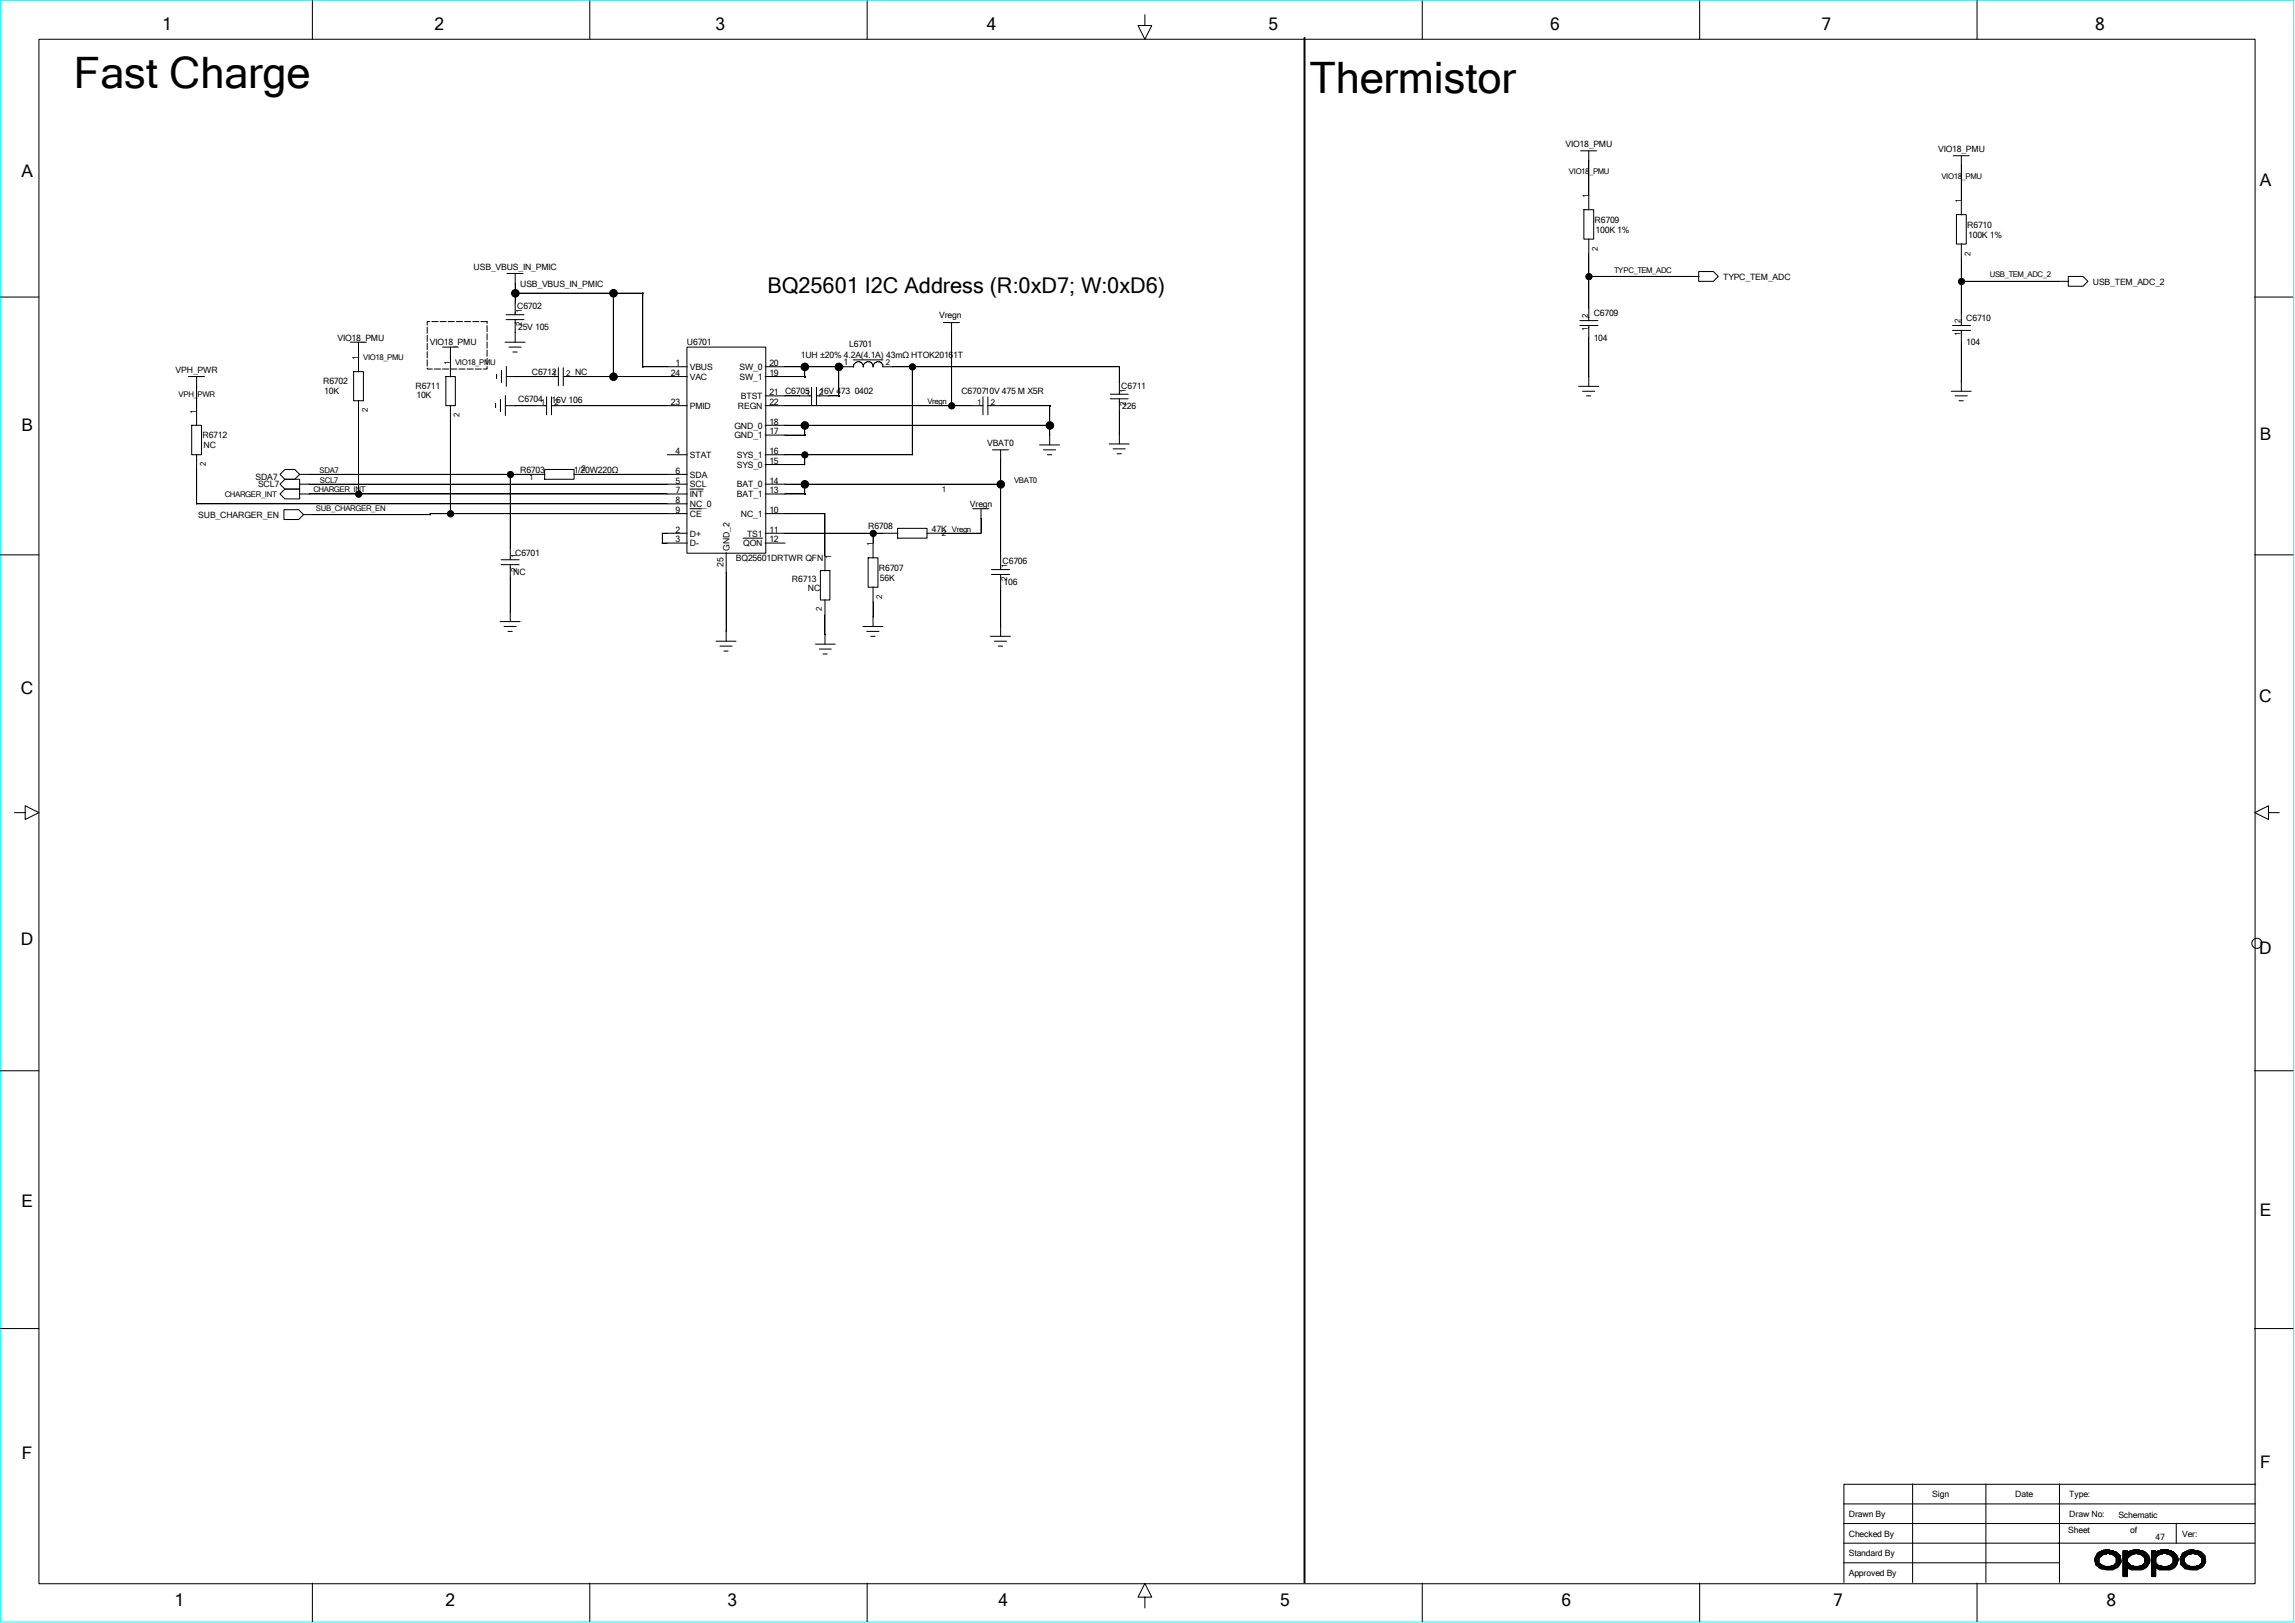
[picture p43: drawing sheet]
<svg xmlns="http://www.w3.org/2000/svg" width="297mm" height="210mm" viewBox="0 0 297 210" stroke-linecap="round" stroke-linejoin="round" font-family="sans-serif">
<defs><g id="words">
<g font-size="5.6">
<text x="9.6" y="11.3">Fast Charge</text>
<text x="169.5" y="12">Thermistor</text>
</g>
<text font-size="2.8" x="99.3" y="38">BQ25601 I2C Address (R:0xD7; W:0xD6)</text>
<g font-size="2.2">
<text x="21" y="3.9">1</text>
<text x="56.2" y="3.9">2</text>
<text x="92.6" y="3.9">3</text>
<text x="127.7" y="3.9">4</text>
<text x="164.2" y="3.9">5</text>
<text x="200.6" y="3.9">6</text>
<text x="235.8" y="3.9">7</text>
<text x="271.1" y="3.9">8</text>
<text x="2.8" y="22.9">A</text>
<text x="292.5" y="24.1">A</text>
<text x="2.8" y="55.8">B</text>
<text x="292.5" y="57">B</text>
<text x="2.7" y="89.7">C</text>
<text x="292.4" y="90.8">C</text>
<text x="2.7" y="122.3">D</text>
<text x="292.4" y="123.5">D</text>
<text x="2.8" y="156.2">E</text>
<text x="292.5" y="157.4">E</text>
<text x="2.8" y="188.8">F</text>
<text x="292.5" y="189.9">F</text>
<text x="22.6" y="207.9">1</text>
<text x="57.7" y="207.9">2</text>
<text x="94.1" y="207.9">3</text>
<text x="129.2" y="207.9">4</text>
<text x="165.7" y="207.9">5</text>
<text x="202.1" y="207.9">6</text>
<text x="237.2" y="207.9">7</text>
<text x="272.6" y="207.9">8</text>
</g>
<g font-size="1.1">
<text x="202.6" y="19">VIO18_PMU</text>
<text x="250.8" y="19.7">VIO18_PMU</text>
<text x="206.4" y="28.8">R6709</text>
<text x="254.6" y="29.5">R6710</text>
<text x="61.3" y="34.9">USB_VBUS_IN_PMIC</text>
<text x="206.5" y="30.1">100K 1%</text>
<text x="254.7" y="30.7">100K 1%</text>
<text x="66.9" y="40">C6702</text>
<text x="67.3" y="37.1">USB_VBUS_IN_PMIC</text>
<text x="121.5" y="41.2">Vregn</text>
<text x="206.2" y="40.9">C6709</text>
<text x="223" y="36.2">TYPC_TEM_ADC</text>
<text x="254.5" y="41.5">C6710</text>
<text x="270.8" y="36.8">USB_TEM_ADC_2</text>
<text x="43.7" y="44.1">VIO18_PMU</text>
<text x="55.6" y="44.7">VIO18_PMU</text>
<text x="67.1" y="42.7">25V 105</text>
<text x="87.4" y="47.4">1</text>
<text x="88.9" y="44.7">U6701</text>
<text x="89.3" y="47.9">VBUS</text>
<text x="95.7" y="47.9">SW_0</text>
<text x="99.6" y="47.4">20</text>
<text x="103.6" y="46.4">1UH ±20% 4.2A(4.1A) 43mΩ HTOK20161T</text>
<text x="109.2" y="47.2">1</text>
<text x="109.9" y="45">L6701</text>
<text x="206.2" y="44.1">104</text>
<text x="254.5" y="44.7">104</text>
<text x="22.7" y="48.3">VPH_PWR</text>
<text x="41.8" y="49.7">R6702</text>
<text x="42" y="50.9">10K</text>
<text x="53.8" y="50.3">R6711</text>
<text x="53.9" y="51.6">10K</text>
<text x="67.1" y="52">C6704</text>
<text x="68.8" y="48.5">C6712</text>
<text x="71.4" y="52.1">16V 106</text>
<text x="86.8" y="48.6">24</text>
<text x="86.8" y="52.4">23</text>
<text x="89.3" y="52.9">PMID</text>
<text x="89.3" y="49.1">VAC</text>
<text x="95.5" y="52.9">REGN</text>
<text x="95.7" y="49.1">SW_1</text>
<text x="95.9" y="51.6">BTST</text>
<text x="99.6" y="48.6">19</text>
<text x="99.6" y="51.1">21</text>
<text x="99.6" y="52.4">22</text>
<text x="101.6" y="51">C6705</text>
<text x="106" y="51">16V 473 0402</text>
<text x="124.4" y="51">C670710V 475 M X5R</text>
<text x="145.1" y="50.3">C6711</text>
<text x="145.2" y="52.9">226</text>
<text x="26.2" y="56.7">R6712</text>
<text x="26.3" y="58">NC</text>
<text x="87.4" y="58.8">4</text>
<text x="89.3" y="59.3">STAT</text>
<text x="95" y="56.7">GND_1</text>
<text x="95" y="55.5">GND_0</text>
<text x="95.4" y="59.3">SYS_1</text>
<text x="99.6" y="54.9">18</text>
<text x="99.6" y="58.8">16</text>
<text x="99.6" y="56.2">17</text>
<text x="127.8" y="57.7">VBAT0</text>
<text x="33.1" y="62.1">SDA7</text>
<text x="33.4" y="63.1">SCL7</text>
<text x="67.3" y="61.2">R6703</text>
<text x="74.3" y="61.2">1/20W220Ω</text>
<text x="87.4" y="63.8">7</text>
<text x="87.4" y="65.1">8</text>
<text x="87.4" y="62.6">5</text>
<text x="87.4" y="61.3">6</text>
<text x="89.3" y="61.8">SDA</text>
<text x="89.3" y="63.1">SCL</text>
<text x="89.3" y="65.6">NC_0</text>
<text x="89.3" y="64.3">INT</text>
<text x="95.4" y="64.3">BAT_1</text>
<text x="95.4" y="60.5">SYS_0</text>
<text x="95.4" y="63.1">BAT_0</text>
<text x="99.6" y="62.6">14</text>
<text x="99.6" y="60">15</text>
<text x="99.6" y="63.8">13</text>
<text x="125.5" y="65.6">Vregn</text>
<text x="25.7" y="67">SUB_CHARGER_EN</text>
<text x="66.7" y="72">C6701</text>
<text x="87.4" y="66.4">9</text>
<text x="87.4" y="70.2">3</text>
<text x="87.4" y="68.9">2</text>
<text x="89.3" y="69.4">D+</text>
<text x="89.3" y="70.7">D-</text>
<text x="89.3" y="66.9">CE</text>
<text x="94.4" y="71.3" transform="rotate(-90 94.4 71.3)">GND_2</text>
<text x="95.9" y="66.9">NC_1</text>
<text x="96.2" y="70.7">QON</text>
<text x="96.7" y="69.4">TS1</text>
<text x="99.6" y="66.4">10</text>
<text x="99.6" y="68.9">11</text>
<text x="99.6" y="70.2">12</text>
<text x="112.4" y="68.5">R6708</text>
<text x="120.6" y="68.8">47K Vregn</text>
<text x="66.4" y="74.4">NC</text>
<text x="93.6" y="73.3" transform="rotate(-90 93.6 73.3)">25</text>
<text x="95.2" y="72.6">BQ25601DRTWR QFN</text>
<text x="102.5" y="75.3">R6713</text>
<text x="104.6" y="76.5">NC</text>
<text x="113.7" y="73.9">R6707</text>
<text x="113.9" y="75.1">56K</text>
<text x="129.8" y="73">C6706</text>
<text x="129.9" y="75.6">106</text>
<text x="239.3" y="196.3">Drawn By</text>
<text x="250.1" y="193.8">Sign</text>
<text x="260.8" y="193.8">Date</text>
<text x="267.8" y="196.3">Draw No:</text>
<text x="267.8" y="193.8">Type:</text>
<text x="274.2" y="196.4">Schematic</text>
<text x="239.3" y="198.8">Checked By</text>
<text x="239.3" y="201.4">Standard By</text>
<text x="239.3" y="203.9">Approved By</text>
<text x="267.7" y="198.3">Sheet</text>
<text x="275.7" y="198.3">of</text>
<text x="279" y="199.2">47</text>
<text x="282.4" y="198.8">Ver:</text>
</g>
<g font-size="1">
<text x="203" y="22.5">VIO18_PMU</text>
<text x="251.2" y="23.1">VIO18_PMU</text>
<text x="205.6" y="25.7" transform="rotate(-90 205.6 25.7)">1</text>
<text x="253.8" y="26.3" transform="rotate(-90 253.8 26.3)">1</text>
<text x="206.8" y="32.4" transform="rotate(-90 206.8 32.4)">2</text>
<text x="208.9" y="35.3">TYPC_TEM_ADC</text>
<text x="255" y="33.1" transform="rotate(-90 255 33.1)">2</text>
<text x="257.5" y="35.8">USB_TEM_ADC_2</text>
<text x="67.5" y="40.5" transform="rotate(-90 67.5 40.5)">1</text>
<text x="205.5" y="41.1" transform="rotate(-90 205.5 41.1)">2</text>
<text x="253.7" y="41.8" transform="rotate(-90 253.7 41.8)">2</text>
<text x="46.4" y="46.6" transform="rotate(-90 46.4 46.6)">1</text>
<text x="47" y="46.6">VIO18_PMU</text>
<text x="58.3" y="47.2" transform="rotate(-90 58.3 47.2)">1</text>
<text x="58.9" y="47.2">VIO18_PMU</text>
<text x="67.5" y="42.2" transform="rotate(-90 67.5 42.2)">2</text>
<text x="114.6" y="47.2">2</text>
<text x="205.5" y="42.9" transform="rotate(-90 205.5 42.9)">1</text>
<text x="253.7" y="43.5" transform="rotate(-90 253.7 43.5)">1</text>
<text x="23.1" y="51.4">VPH_PWR</text>
<text x="25.4" y="53.6" transform="rotate(-90 25.4 53.6)">1</text>
<text x="47.6" y="53.3" transform="rotate(-90 47.6 53.3)">2</text>
<text x="59.5" y="54" transform="rotate(-90 59.5 54)">2</text>
<text x="70" y="52.4">1</text>
<text x="71.5" y="48.6">1</text>
<text x="71.8" y="52.4">2</text>
<text x="73.3" y="48.6">2 NC</text>
<text x="104.3" y="51.1">1</text>
<text x="106" y="51.1">2</text>
<text x="120" y="52.3">Vregn</text>
<text x="126.4" y="52.4">1</text>
<text x="128.2" y="52.4">2</text>
<text x="145.7" y="52.5" transform="rotate(-90 145.7 52.5)">2</text>
<text x="145.7" y="50.8" transform="rotate(-90 145.7 50.8)">1</text>
<text x="26.6" y="60.3" transform="rotate(-90 26.6 60.3)">2</text>
<text x="29.1" y="64.3">CHARGER_INT</text>
<text x="40.6" y="63.7">CHARGER_INT</text>
<text x="41.4" y="61.2">SDA7</text>
<text x="41.4" y="62.4">SCL7</text>
<text x="68.5" y="62.1">1</text>
<text x="75.3" y="61">2</text>
<text x="121.9" y="63.6">1</text>
<text x="131.2" y="62.4">VBAT0</text>
<text x="40.9" y="66.1">SUB_CHARGER_EN</text>
<text x="112.9" y="70.7" transform="rotate(-90 112.9 70.7)">1</text>
<text x="121.9" y="69.3">2</text>
<text x="66.9" y="74" transform="rotate(-90 66.9 74)">2</text>
<text x="66.9" y="72.2" transform="rotate(-90 66.9 72.2)">1</text>
<text x="107.6" y="72.3" transform="rotate(-90 107.6 72.3)">1</text>
<text x="114.2" y="77.5" transform="rotate(-90 114.2 77.5)">2</text>
<text x="130.3" y="75.2" transform="rotate(-90 130.3 75.2)">2</text>
<text x="130.3" y="73.5" transform="rotate(-90 130.3 73.5)">1</text>
<text x="106.3" y="79.1" transform="rotate(-90 106.3 79.1)">2</text>
</g>
</g></defs>
<path d="M.1 0h296.7v209.9h-296.7z" fill="none" stroke="#0ff" stroke-width=".13"/>
<path d="M168.8 4.9v199.9" fill="none" stroke="#000" stroke-width=".25"/>
<g fill="none" stroke="#000" stroke-width=".13">
<path d="M5 5.1h286.8v199.8h-286.8zM40.4 .1v5M76.3 .1v5M112.2 .1v5M148.2 1.9v1.4h.9l-.9 1.8-.9-1.8h.9M184.1 .1v5M204.6 19.5h2M205.6 19.5v7.7M220 .1v5M255.9 .1v5M0 38.4h5M65.6 35.4h2.1"/>
<path d="M66.6 37.9h16.6v9.6M66.7 35.4v5.3M79.4 37.9v10.9M205 27.1h1.2v3.8h-1.2zM205.6 35.8h14.3M205.6 30.9v10.6M219.8 35.1h1.9l.7 .7-.7 .6h-1.9zM252.8 20.2h2M253.2 27.8h1.3v3.8h-1.3zM253.8 36.4h13.9M253.8 20.2v7.6M253.8 31.5v10.6"/>
<path d="M267.7 35.8h1.9l.6 .6-.6 .6h-1.9zM291.8 38.4h5M24.4 48.7h2.1M24.8 55h1.3v3.8h-1.3zM25.4 48.7v6.4M25.4 58.8v6.4M45.3 44.3h2.1M45.8 48.1h1.2v3.8h-1.2zM46.4 44.3v3.8M46.4 51.8v12.2M57.3 44.9h2M57.7 48.7h1.2v3.8h-1.2z"/>
<path d="M58.3 44.9v3.9M58.3 52.5v14M64.1 52.2v.5M64.3 48.4v.6M64.8 51.7v1.6M64.9 47.9v1.6M65.4 44.3h2.5M65.4 52.5h5.3M65.4 51.2v2.6M65.5 41.4h2.3M65.5 40.7h2.3M65.5 48.7h6.8"/>
<path d="M65.5 47.4v2.6M65.9 44.9h1.5M66.4 45.6h.5M66.7 41.4v2.9M70.7 51.4v2.3M71.4 52.5h17.5M71.4 51.4v2.3M72.3 47.6v2.3M72.9 48.7h16M72.9 47.6v2.3M83.1 47.5h5.8M86.4 58.8h2.5"/>
<path d="M88.9 44.9h10.2v26.7h-10.2zM99 51.2h6M99 52.5h28.2M99 58.8h19.1M99 47.5h11.5M99 56.3h5.1M99 48.7h5.1M99 55h36.8M104.1 47.5v1.3M104.1 55v1.3M104.1 58.8v1.4M105 50.1v2.3"/>
<path d="M105.7 51.2h2.8M105.7 50.1v2.3M108.5 47.5v3.8M110.4 46.6h3.9M111.7 47.2v.3M111.7 47.2a.66 .66 0 0 0-.6-.4 .66 .66 0 0 0-.6 .4l-.1 .3M113 47.2v.3M113 47.2a.66 .66 0 0 0-.6-.4 .66 .66 0 0 0-.6 .4l-.1 .2M114.2 47.5h30.7v3.5M114.3 47.2v.3M114.3 47.2a.66 .66 0 0 0-.6-.4 .66 .66 0 0 0-.7 .4v.2M118.1 47.5v11.4"/>
<path d="M122.1 41.7h2.1M123.1 41.7v10.8M127.2 51.4v2.3M127.8 52.5h8v5.1M127.8 51.4v2.3M128.4 58.2h2.1M129.5 58.2v15.5M134.5 57.6h2.6M135 58.2h1.6M135.6 58.8h.5M143.6 57.4h2.5M143.7 51.6h2.3"/>
<path d="M143.7 51h2.3M144.1 58.1h1.5M144.6 58.7h.5M144.9 51.6v5.8M204.3 50h2.6M204.5 41.5h2.3M204.5 42.1h2.3M204.8 50.6h1.6M205.3 51.2h.6M205.6 42.1v7.9M252.5 50.6h2.6M252.7 42.1h2.3"/>
<path d="M252.7 42.8h2.3M253 51.2h1.6M253.5 51.9h.6M253.8 42.8v7.8M0 71.8h5M25.4 65.2h63.5M36.2 61.4l.7-.7h1.2l.7 .7-.7 .6h-1.2zM36.7 66h2l.6 .6-.6 .6h-2zM36.9 63.3h1.9v1.3h-1.9l-.7-.7zM36.9 62h1.9v1.3h-1.9l-.7-.6zM38.7 61.4h31.8M38.7 62.7h50.2"/>
<path d="M38.7 63.9h50.2M39.2 66.6h16.5M55.6 66.5h33.3M55.7 66.5v.1M64.9 73.1h2.3M64.9 72.4h2.3M66 61.4v11M66 73.1v7.3M70.5 60.7h3.8v1.3h-3.8zM74.3 61.4h14.6M85.7 69h3.2M85.7 70.3h3.2"/>
<path d="M85.7 69v1.3M89.3 65.8h1.5M89.3 63.3h1.7M94 71.5v11.5M96.2 69.6h2.5M99 69h17.2M99 70.3h2.6M99 62.7h30.5M99 66.5h7.8v7.4M99 63.9h5.1M99 60.1h5.1M104.1 62.7v1.3"/>
<path d="M106.2 73.8h1.2v3.8h-1.2zM106.8 77.6v5.8M112.4 72.2h1.2v3.8h-1.2zM113 69v3.2M113 75.9v5.2M116.2 68.4h3.8v1.2h-3.8zM119.9 69h7.1M125.9 65.8h2.1M127 65.8v3.2M128.3 74.3h2.3M128.3 73.7h2.3M129.5 74.3v8"/>
<path d="M291.8 71.8h5M64.7 80.4h2.6M65.2 81.1h1.6M65.7 81.7h.6M92.7 83h2.5M93.2 83.6h1.5M93.7 84.2h.5M105.5 83.4h2.6M106 84h1.6M106.5 84.6h.6M111.7 81.1h2.6M112.2 81.7h1.5"/>
<path d="M112.7 82.3h.5M128.2 82.3h2.6M128.7 83h1.6M129.2 83.6h.6M1.9 105.2h1.4v-.9l1.7 .9-1.7 .8v-.8M293.6 105.2v-.9l-1.8 .9 1.8 .8v-.8h1.4M0 138.6h5M291.8 138.6h5M0 171.9h5M291.8 171.9h5M238.6 194.6h53.3M238.6 199.7h53.2"/>
<path d="M238.6 197.1h53.2M247.5 192v12.8M257 192v12.8M266.5 192v12.8M281.6 197.1v2.6M291.9 192.1h-53.3v12.7M40.4 204.9v4.9M76.3 204.9v4.9M112.2 204.9v4.9M148.2 206.7h.9l-.9-1.8-.9 1.8h.9v1.4M184.1 204.9v4.9M220 204.9v4.9"/>
<path d="M238.6 202.2h27.9M255.9 204.9v4.9M271.1 201.6h.6M271.1 201.7h.5M271.1 201.8h.5M271.1 202h.5M271.1 202.1h.5M271.2 202.2h.4M271.2 201.3h.8M271.2 202.4h.7M271.2 202.5h.8M271.2 201.5v1"/>
<path d="M271.2 201.4v.8M271.3 202.6h.8M271.4 201.2v1.4h.6v.4v-.6M271.4 201.2v1.3M271.4 201h2.5M271.5 201v1.6v-1.5v.1M271.5 202.2v.4h.7M271.5 201a2.22 2.22 0 0 1 2.9 .3l.1 .8a1.54 1.54 0 0 1-1.7 1l-.9-.1-.7-.5-.1-.8zM271.6 201.6l.5-.4 .7-.2 .7 .2 .4 .4v.6l-.4 .4-.7 .1-.7-.1-.5-.4zM271.6 200.9v1.8M271.6 200.8h2.2M271.7 200.8v.7"/>
<path d="M271.7 202.3v.6M271.9 202.5v.5h1.9M271.9 200.8v.7h-.7M272 200.7v.5M272 200.7h1.4M272.1 200.7v.5h-.8M272.1 202.6v.4M272.2 200.7v.4M272.2 202.6v.4M272.2 200.6h.8M272.4 200.7v.4M272.4 202.7v.4"/>
<path d="M272.5 203.1h1M272.5 200.5v.6M272.5 202.7v.4M272.6 200.5v.6h-1.3M272.6 202.7v.4M272.8 200.5v.5M272.8 202.7v.4M272.9 200.5v.5M272.9 202.7v.4M273 200.5v.6h1.2M273 202.7v.4M273.1 200.7v.4"/>
<path d="M273.1 202.7v.4M273.3 200.7v.4M273.3 202.6v.5M273.3 202.6h1M273.4 200.7v.4M273.4 202.6v.5M273.4 201.2h.9M273.5 202.6v.4v-.4M273.5 200.7v.5M273.6 201.3h.8M273.6 200.8v.5M273.6 202.4v.6h-1.5"/>
<path d="M273.7 201.5h.7M273.8 200.8v.7M273.8 202.3v.6M273.9 202.2h.5M273.9 201.6h.5M273.9 201.7h.5M273.9 201.8h.6M273.9 202h.6M273.9 202.1h.6M273.9 200.8v.8M273.9 202.2v.7M274 200.9v2h-2.4"/>
<path d="M274.2 201v1.7h-2.6M274.3 201.2v1.3h-.7M274.4 201.3v1.1h-.7M274.7 202.2h.7M274.7 201h3M274.7 201.2h1.2M274.7 201.6h.6M274.7 201.7h.6M274.7 201.8h.6M274.7 202h.6M274.7 202.1h.6M274.7 202.4h.8"/>
<path d="M274.7 202.5h1M274.7 202.6h1.1M274.7 203h.6M274.7 203.1h.6M274.7 200.8h2.9M274.7 200.7h.6M274.7 203.2h.6M274.7 203.4h.6M274.7 203.5h.6M274.7 203.6h.6M274.7 203.8h.6M274.7 203.9h.6"/>
<path d="M274.8 200.7h.5v.3v-.2l.9-.2h.6l.3 .1a1.21 1.21 0 0 1 1 .9 1.21 1.21 0 0 1-.4 1.3 2.25 2.25 0 0 1-1.4 .2 .83 .83 0 0 1-.9-.2h-.1v1.1h-.5zM274.8 200.7v3.3M274.9 200.7v3.3M275 200.7v3.3M275.2 200.7v3.3M275.3 200.7v3.3h-.6M275.3 201.6l.5-.4 .6-.2 .8 .2 .4 .4v.6l-.4 .4-.8 .1-.6-.1-.5-.4zM275.4 200.8v.8M275.4 202.2v.7M275.5 203h2.1M275.5 200.8v.7h-.8M275.5 202.3v.7"/>
<path d="M275.6 200.7h1.7M275.7 200.7v.6h-1M275.7 202.4v.6M275.8 200.7v.5M275.8 202.6v.5M275.9 200.7v.4M275.9 202.6v.5M276.1 200.5v.6M276.1 202.6v.5M276.1 200.6h.7M276.2 200.5v.6h-1.5M276.2 202.7v.4"/>
<path d="M276.3 200.5v.6M276.3 202.7v.4M276.4 200.5v.5M276.4 202.7v.4M276.6 200.5v.6M276.6 202.7v.4M276.6 201.1h1.2M276.7 200.5v.6M276.7 202.7v.4M276.8 200.5v.6M276.8 202.7v.4M276.9 200.7v.4"/>
<path d="M276.9 202.6v.5M277 201.2h1M277 202.6h.8M277.1 200.7v.4M277.1 202.6v.5M277.2 200.7v.5M277.2 202.6v.5h-1.4M277.3 201.3h.8M277.3 202.5h.7M277.3 200.7v.6M277.3 202.4v.6M277.4 201.5h.7"/>
<path d="M277.5 200.8v.7M277.5 202.3v.7M277.5 202.2h.7M277.5 201.6h.6M277.5 201.7h.7M277.5 201.8h.7M277.5 202.1h.7M277.6 200.8v.8M277.6 202.2v.7M277.7 200.9v2h-3M277.8 201v1.7h-3.1M278 201.2v1.4"/>
<path d="M278.1 201.3v1.1h-.7M278.2 201.8v.2h-.7M278.4 202.2h.6M278.4 201h3M278.4 201.2h1.1M278.4 201.6h.6M278.4 201.7h.6M278.4 201.8h.6M278.4 202h.6M278.4 202.1h.6M278.4 202.4h.7M278.4 202.5h.8"/>
<path d="M278.4 202.6h1.1M278.4 203h.6M278.4 203.1h.6M278.4 200.8h2.9M278.4 200.7h.6M278.4 203.2h.6M278.4 203.4h.6M278.4 203.5h.6M278.4 203.6h.6M278.4 203.8h.6M278.4 203.9h.6M278.5 200.7h.5v.3v-.2h.1a2.02 2.02 0 0 1 2.4 .3l.1 .2a.49 .49 0 0 1 .2 .8 1.18 1.18 0 0 1-1.6 1h-.2a.83 .83 0 0 1-.9-.2h-.1v1.1h-.5z"/>
<path d="M278.5 200.7v3.3M278.6 200.7v3.3M278.7 200.7v3.3M278.8 200.7v3.3M279 200.7v3.3h-.6M279.1 200.8v.7h-.7M279.1 202.3v.6M279.2 203h2.1M279.2 200.7v.6h-.8M279.2 202.4v.6M279.3 200.7h1.7M279.4 200.7v.5"/>
<path d="M279.4 202.6v.4M279.4 201.2l.7-.2 .8 .2 .4 .4v.6l-.4 .4-.8 .1-.7-.1-.4-.4v-.6zM279.5 200.7v.4M279.5 202.6v.5M279.6 200.5v.6M279.6 202.6v.5M279.7 200.5v.6h-1.3M279.7 202.6v.5M279.9 200.5v.6M279.9 202.7v.4M280 200.5v.5M280 202.7v.4"/>
<path d="M280.1 200.5v.5M280.1 202.7v.4M280.2 200.5v.5M280.2 202.7v.4M280.3 201.1h1.2M280.4 200.5v.6M280.4 202.7v.4M280.5 200.5v.6M280.5 202.7v.4M280.6 200.5v.6M280.6 202.6v.5M280.7 201.2h.9"/>
<path d="M280.8 200.7v.4M280.8 202.6v.5M280.8 202.6h.7M280.9 200.7v.5M280.9 202.6v.5h-1.5M281 201.3h.8M281 202.5h.6M281 200.7v.6M281 202.4v.6M281.1 201.5h.7M281.1 200.8v.7M281.1 202.3v.7"/>
<path d="M281.2 202.2h.6M281.2 201.6h.7M281.2 201.7h.7M281.2 201.8h.7M281.2 202h.7M281.2 202.1h.6M281.3 200.8v2.1M281.4 200.9v2h-3M281.5 201v1.7h-3.1M281.6 201.2v1.4M281.8 201.3v1.1h-.7M282.1 201.7h.6"/>
<path d="M282.2 201.8h.5M282.2 202h.5M282.2 202.2h.5M282.2 201.6h.5M282.2 202.4h.6M282.3 201.3v1.2h.7M282.3 202.1h.4M282.4 201.2h.8M282.4 202.6h.8M282.4 201v1.6M282.5 201h2.4M282.5 200.9v1.8"/>
<path d="M282.5 201a2.06 2.06 0 0 1 2.8 .3l.2 .8-.4 .6-.8 .4-1.5-.1-.5-.5-.1-.8zM282.6 202.9h2.4M282.7 200.9v2M282.7 200.8h2.1M282.8 200.8v.7h-.6M282.8 202.2v.8M282.9 200.8v.5h-.5M282.9 202.3v.7M283 200.7h1.3M283 201.2l.8-.2 .8 .2 .3 .4v.6l-.3 .4-.8 .1-.8-.1-.3-.4v-.6zM283 200.7v.5M283 202.4v.6"/>
<path d="M283.2 200.7v.4M283.2 202.6v.4M283.3 200.6h.6M283.3 200.7v.4M283.3 202.6v.5M283.4 200.7v.4M283.4 202.7v.4M283.5 200.5v.6h-1M283.5 202.7v.4M283.7 200.5v.6M283.7 202.7v.4M283.8 200.5v.5"/>
<path d="M283.8 202.7v.4M283.9 200.5v.6M283.9 202.7v.4M284 201.1h1.1M284.1 200.7v.4M284.1 202.7v.4M284.2 200.7v.4M284.2 202.7v.4M284.3 200.7v.4M284.3 202.6v.5M284.4 200.7v.4M284.4 202.6v.5h-1"/>
<path d="M284.5 201.2h.7M284.6 200.7v.5M284.6 202.6v.4h-1.9M284.6 201.3h.7M284.6 202.5h.6M284.7 200.8v.5M284.7 202.4v.6M284.8 201.5h.5M284.8 200.8v.7M284.8 202.3v.6M284.9 202.2h.4M284.9 201.6h.4"/>
<path d="M284.9 201.7h.4M284.9 201.8h.6M284.9 202h.6M284.9 202.1h.6M284.9 200.9v2M285.1 201v1.7h-2.6M285.2 201.2v1.4h-.9M285.3 201.3v1.1h-.5"/>
<circle cx="66.7" cy="38" r=".49"/>
<circle cx="79.4" cy="38" r=".49"/>
<circle cx="205.6" cy="35.8" r=".4"/>
<circle cx="253.9" cy="36.4" r=".4"/>
<circle cx="79.4" cy="48.7" r=".49"/>
<circle cx="104.2" cy="47.5" r=".49"/>
<circle cx="104.2" cy="55.1" r=".49"/>
<circle cx="104.2" cy="58.9" r=".4"/>
<circle cx="108.6" cy="47.5" r=".49"/>
<circle cx="118.1" cy="47.5" r=".4"/>
<circle cx="123.2" cy="52.5" r=".4"/>
<circle cx="135.9" cy="55.1" r=".49"/>
<circle cx="46.4" cy="63.9" r=".4"/>
<circle cx="58.3" cy="66.5" r=".4"/>
<circle cx="66.1" cy="61.4" r=".4"/>
<circle cx="104.2" cy="62.7" r=".49"/>
<circle cx="113" cy="69" r=".4"/>
<circle cx="129.5" cy="62.7" r=".49"/>
<circle cx="292.1" cy="122.1" r=".66"/>
</g>
<path d="M104.1 56.2h.2v.2h-.2zM104.1 48.6h.2v.3h-.2zM108.5 51.2h.2v.2h-.2zM135.8 52.4h.2v.2h-.2zM104.1 63.8h.2v.3h-.2z" fill="#000"/>
<g fill="#000">
<path d="M66.7 37.9v1.3z" fill-rule="evenodd"/>
<path d="M66.7 36.7v1.2z" fill-rule="evenodd"/>
<path d="M83.1 37.8h.2v.3h-.2zM83.1 47.4h.2v.2h-.2z" fill-rule="evenodd"/>
<path d="M46.4 45.6v.6z" fill-rule="evenodd"/>
<path d="M58.3 46.2v.6z" fill-rule="evenodd"/>
<path d="M101.6 51.2h1.9z" fill-rule="evenodd"/>
<path d="M104.1 55v1.3z" fill-rule="evenodd"/>
<path d="M104.1 47.5v1.2z" fill-rule="evenodd"/>
<path d="M104.1 58.8v1.3z" fill-rule="evenodd"/>
<path d="M107.3 51.2h1.2z" fill-rule="evenodd"/>
<path d="M108.5 47.5h.7z" fill-rule="evenodd"/>
<path d="M135.8 55v1.3z" fill-rule="evenodd"/>
<path d="M55.7 66.5v.1z" fill-rule="evenodd"/>
<path d="M85.7 69v1.3z" fill-rule="evenodd"/>
<path d="M85.7 69h.7z" fill-rule="evenodd"/>
<path d="M85.7 70.3h.7z" fill-rule="evenodd"/>
<path d="M104.1 62.7v1.2z" fill-rule="evenodd"/>
<path d="M113 77.9v1.9z" fill-rule="evenodd"/>
<path d="M113 69v1.3z" fill-rule="evenodd"/>
<path d="M113 69h1.3z" fill-rule="evenodd"/>
<path d="M127 67.1v1.9z" fill-rule="evenodd"/>
<circle cx="66.7" cy="38" r=".5"/>
<circle cx="79.4" cy="38" r=".5"/>
<circle cx="205.6" cy="35.8" r=".41"/>
<circle cx="253.9" cy="36.4" r=".41"/>
<circle cx="79.4" cy="48.7" r=".5"/>
<circle cx="104.2" cy="58.9" r=".41"/>
<circle cx="104.2" cy="47.5" r=".5"/>
<circle cx="104.2" cy="55.1" r=".5"/>
<circle cx="108.6" cy="47.5" r=".5"/>
<circle cx="118.1" cy="47.5" r=".41"/>
<circle cx="123.2" cy="52.5" r=".41"/>
<circle cx="135.9" cy="55.1" r=".5"/>
<circle cx="46.4" cy="63.9" r=".41"/>
<circle cx="58.3" cy="66.5" r=".41"/>
<circle cx="66.1" cy="61.4" r=".41"/>
<circle cx="104.2" cy="62.7" r=".5"/>
<circle cx="113" cy="69" r=".41"/>
<circle cx="129.5" cy="62.7" r=".5"/>
</g>
<path d="M55.3 41.6h7.7v6.2h-7.7z" fill="none" stroke="#000" stroke-width=".13" stroke-dasharray=".8 .3"/>
<use href="#words"/>
</svg>
